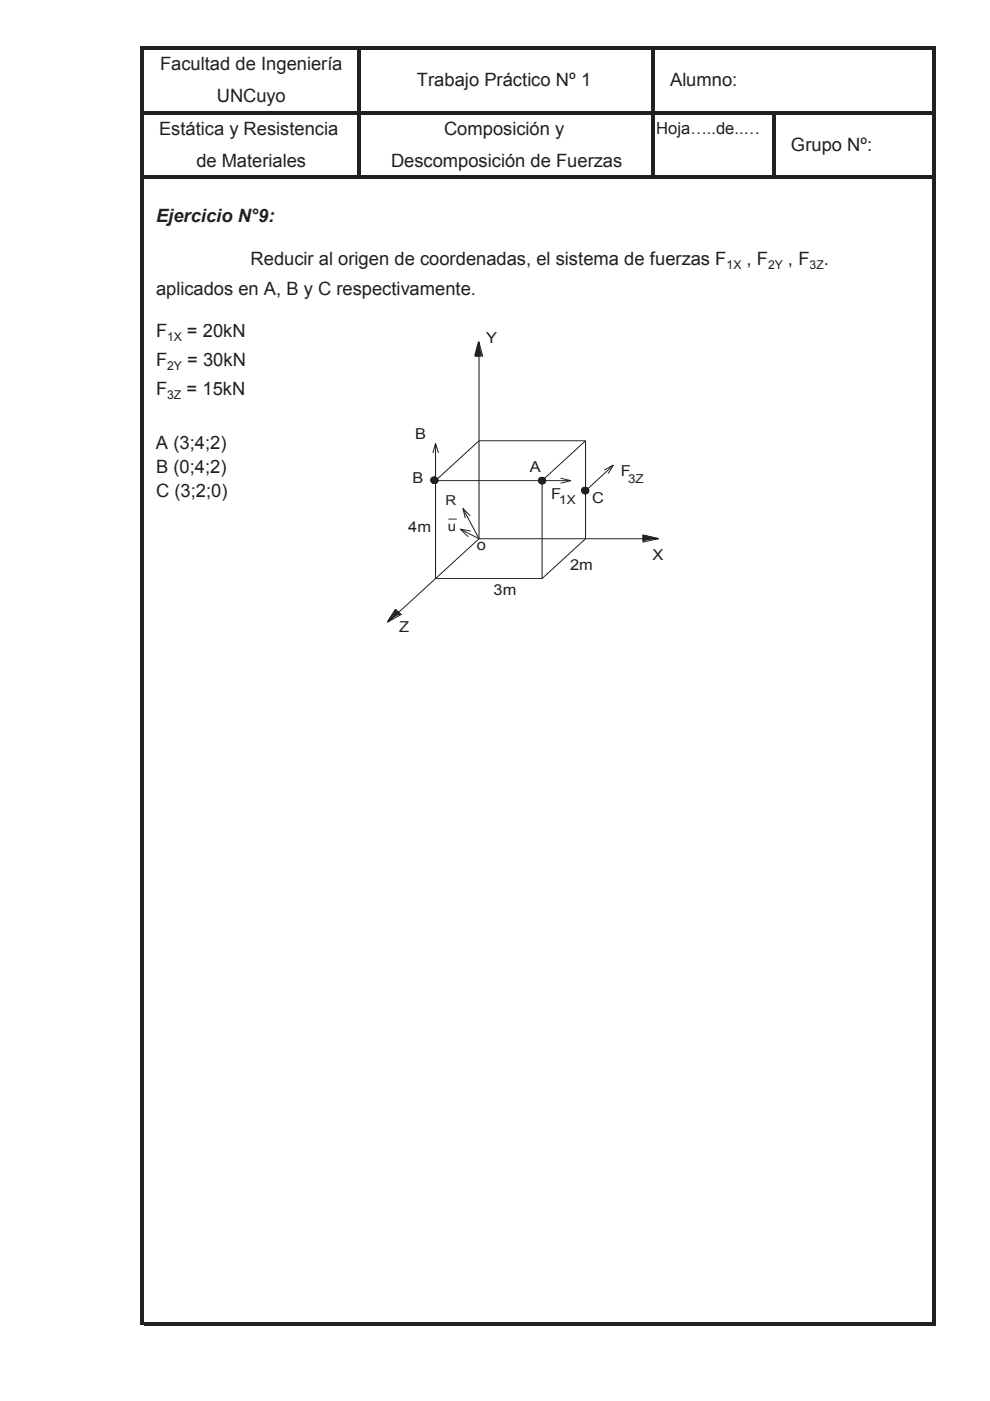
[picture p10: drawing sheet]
<svg xmlns="http://www.w3.org/2000/svg" width="210mm" height="297mm" viewBox="0 0 210 297" stroke-linecap="round" stroke-linejoin="round" font-family="sans-serif">
<defs><g id="words">
<g font-size="3.9" fill="#231f20">
<text x="33.9" y="14.8">Facultad de Ingeniería</text>
<text x="46" y="21.7">UNCuyo</text>
<text x="88.4" y="18.2">Trabajo Práctico Nº 1</text>
<text x="142.1" y="18.2">Alumno:</text>
<text x="33.7" y="28.5">Estática y Resistencia</text>
<text x="94.2" y="28.5">Composición y</text>
<text x="41.6" y="35.4">de Materiales</text>
<text x="82.9" y="35.4">Descomposición de Fuerzas</text>
<text x="167.7" y="32">Grupo Nº:</text>
<text x="33.1" y="47.1">Ejercicio N°9:</text>
<text x="53.1" y="56.2">Reducir al origen de coordenadas, el sistema de fuerzas F</text>
<text x="158.3" y="56.2">, F</text>
<text x="167.1" y="56.2">, F</text>
<text x="174.7" y="56.2">.</text>
<text x="33.1" y="62.4">aplicados en A, B y C respectivamente.</text>
<text x="33.1" y="71.5">F</text>
<text x="39.6" y="71.5">= 20kN</text>
<text x="33.1" y="77.7">F</text>
<text x="39.7" y="77.7">= 30kN</text>
<text x="33.1" y="83.8">F</text>
<text x="39.6" y="83.8">= 15kN</text>
<text x="33.1" y="95.2">A (3;4;2)</text>
<text x="33.1" y="100.3">B (0;4;2)</text>
<text x="33.1" y="105.5">C (3;2;0)</text>
</g>
<text font-size="3.5" fill="#231f20" x="139.1" y="28.4">Hoja…..de..…</text>
<g font-size="3.2" fill="#231f20">
<text x="103.1" y="72.7">Y</text>
<text x="88" y="93">B</text>
<text x="112.3" y="100">A</text>
<text x="131.6" y="100.8">F</text>
<text x="87.5" y="102.5">B</text>
<text x="116.9" y="105.7">F</text>
<text x="125.5" y="106.6">C</text>
<text x="86.6" y="112.8">4m</text>
<text x="101.1" y="116.7">o</text>
<text x="138.3" y="118.7">X</text>
<text x="120.9" y="120.8">2m</text>
<text x="104.7" y="126.2">3m</text>
<text x="84.7" y="134.1">Z</text>
</g>
<g font-size="2.9" fill="#231f20">
<text x="94.4" y="107">R</text>
<text x="94.9" y="112.5">u</text>
</g>
<g font-size="2.6" fill="#231f20">
<text x="154.1" y="56.9">1X</text>
<text x="162.8" y="56.9">2Y</text>
<text x="171.6" y="56.9">3Z</text>
<text x="35.4" y="72.3">1X</text>
<text x="35.4" y="78.4">2Y</text>
<text x="35.4" y="84.6">3Z</text>
<text x="118.6" y="106.8">1X</text>
<text x="133.2" y="102.5">3Z</text>
</g>
</g></defs>
<g fill="#231f20">
<path d="M29.8 9.8h.7v271.2h-.7z" fill-rule="evenodd"/>
<path d="M75.8 10.5h.6v27.4h-.6z" fill-rule="evenodd"/>
<path d="M138.1 10.5h.7v27.4h-.7z" fill-rule="evenodd"/>
<path d="M197.7 10.5h.7v270.5h-.7z" fill-rule="evenodd"/>
<path d="M163.7 24.2h.7v13.7h-.7z" fill-rule="evenodd"/>
<path d="M30.5 9.8h167.9v.7h-167.9z" fill-rule="evenodd"/>
<path d="M30.5 23.5h167.9v.7h-167.9z" fill-rule="evenodd"/>
<path d="M30.5 37.3h167.9v.6h-167.9z" fill-rule="evenodd"/>
<path d="M30.5 280.3h167.9v.7h-167.9z" fill-rule="evenodd"/>
</g>
<path d="M79.3 68.9h62.3v65.9h-62.3z" fill-rule="evenodd" fill="#fff"/>
<path d="M101.6 72.7v41.5M101.6 114.2h38M101.6 114.2l-19.3 17.6" fill="none" stroke="#231f20" stroke-width=".21"/>
<path d="M83.8 129.1l.5 .5h-.9z" fill="#231f20"/>
<path d="M83.9 129.2l.6 .6h-.9z" fill="none" stroke="#231f20" stroke-width=".21"/>
<path d="M83.4 129.6l.4 .6h-.7z" fill="#231f20"/>
<path d="M83.6 129.8l.3 .5h-.7z" fill="none" stroke="#231f20" stroke-width=".21"/>
<path d="M83.4 129.6h.9l-.5 .6z" fill="#231f20"/>
<path d="M83.6 129.8h.9l-.6 .5z" fill="none" stroke="#231f20" stroke-width=".21"/>
<path d="M83.8 130.2l.5-.6 .6 .6z" fill="#231f20"/>
<path d="M83.9 130.3l.6-.5 .6 .5z" fill="none" stroke="#231f20" stroke-width=".21"/>
<path d="M83.1 130.2h.7l-1.7 1.5z" fill="#231f20"/>
<path d="M83.2 130.3h.7l-1.7 1.6z" fill="none" stroke="#231f20" stroke-width=".21"/>
<path d="M82.1 131.7l1.7-1.5h1.1z" fill="#231f20"/>
<path d="M82.2 131.9l1.7-1.6h1.2z" fill="none" stroke="#231f20" stroke-width=".21"/>
<path d="M101.4 72.4v2.9h-.8z" fill="#231f20"/>
<path d="M101.5 72.5v3h-.8z" fill="none" stroke="#231f20" stroke-width=".21"/>
<path d="M101.4 72.4l.8 2.9h-.8z" fill="#231f20"/>
<path d="M100.7 75.5h.8zM101.5 72.5l.8 3h-.8zM101.5 75.5h.8z" fill="none" stroke="#231f20" stroke-width=".21"/>
<path d="M136.2 113.3l3.3 .8h-3.3z" fill="#231f20"/>
<path d="M136.2 114.1h3.3M136.4 113.5l3.2 .7h-3.2zM136.4 114.2h3.2z" fill="none" stroke="#231f20" stroke-width=".21"/>
<path d="M136.2 114.1h3.2l-3.2 .7z" fill="#231f20"/>
<path d="M124.1 93.5v20.7l-9.2 8.5M124.1 93.5h-22.5l-9.3 8.4M124.1 93.5l-9.2 8.4M92.3 101.9v20.8h22.6M92.3 101.9h22.6M114.9 101.9v20.8M136.4 114.2h3.2l-3.2 .7z" fill="none" stroke="#231f20" stroke-width=".21"/>
<path d="M114.6 101.1h.4z" fill="#231f20"/>
<path d="M114.8 101.3h.4z" fill="none" stroke="#231f20" stroke-width=".21"/>
<path d="M114.4 101.2h.8z" fill="#231f20"/>
<path d="M114.6 101.3h.7z" fill="none" stroke="#231f20" stroke-width=".21"/>
<path d="M114.6 101.1l.6 .1z" fill="#231f20"/>
<path d="M114.8 101.3h.5z" fill="none" stroke="#231f20" stroke-width=".21"/>
<path d="M114.3 101.3l.1-.1 .9 .1z" fill="#231f20"/>
<path d="M114.4 101.4l.2-.1 .9 .1z" fill="none" stroke="#231f20" stroke-width=".21"/>
<path d="M114.4 101.2l.9 .1z" fill="#231f20"/>
<path d="M114.6 101.3l.9 .1z" fill="none" stroke="#231f20" stroke-width=".21"/>
<path d="M114.3 101.3l1.2 .1h-1.3z" fill="#231f20"/>
<path d="M114.4 101.4l1.2 .2h-1.3z" fill="none" stroke="#231f20" stroke-width=".21"/>
<path d="M114.3 101.3h1l.2 .1z" fill="#231f20"/>
<path d="M114.4 101.4h1.1l.1 .2z" fill="none" stroke="#231f20" stroke-width=".21"/>
<path d="M114.2 101.4l1.3 .2h-1.4z" fill="#231f20"/>
<path d="M114.3 101.6l1.4 .1h-1.5z" fill="none" stroke="#231f20" stroke-width=".21"/>
<path d="M114.2 101.4h1.3v.2z" fill="#231f20"/>
<path d="M114.3 101.6h1.3l.1 .1z" fill="none" stroke="#231f20" stroke-width=".21"/>
<path d="M114.1 101.6l1.5 .2h-1.5z" fill="#231f20"/>
<path d="M114.2 101.7l1.5 .2h-1.5z" fill="none" stroke="#231f20" stroke-width=".21"/>
<path d="M114.1 101.6h1.4l.1 .2z" fill="#231f20"/>
<path d="M114.2 101.7h1.5v.2z" fill="none" stroke="#231f20" stroke-width=".21"/>
<path d="M114.1 101.8l1.4 .2h-1.4z" fill="#231f20"/>
<path d="M114.2 101.9l1.5 .2h-1.5z" fill="none" stroke="#231f20" stroke-width=".21"/>
<path d="M114.1 101.8h1.5l-.1 .2z" fill="#231f20"/>
<path d="M114.2 101.9h1.5v.2z" fill="none" stroke="#231f20" stroke-width=".21"/>
<path d="M114.1 102l1.4 .1h-1.3z" fill="#231f20"/>
<path d="M114.2 102.1l1.4 .2h-1.3z" fill="none" stroke="#231f20" stroke-width=".21"/>
<path d="M114.1 102h1.4v.1z" fill="#231f20"/>
<path d="M114.2 102.1h1.5l-.1 .2z" fill="none" stroke="#231f20" stroke-width=".21"/>
<path d="M114.2 102.1l1.1 .2h-1z" fill="#231f20"/>
<path d="M114.3 102.3l1.2 .1h-1.1z" fill="none" stroke="#231f20" stroke-width=".21"/>
<path d="M114.2 102.1h1.3l-.2 .2z" fill="#231f20"/>
<path d="M114.3 102.3h1.3l-.1 .1z" fill="none" stroke="#231f20" stroke-width=".21"/>
<path d="M114.3 102.3l.9 .1z" fill="#231f20"/>
<path d="M114.4 102.4l.9 .1z" fill="none" stroke="#231f20" stroke-width=".21"/>
<path d="M114.3 102.3h1l-.1 .1z" fill="#231f20"/>
<path d="M114.4 102.4h1.1l-.2 .1z" fill="none" stroke="#231f20" stroke-width=".21"/>
<path d="M114.4 102.4h.6z" fill="#231f20"/>
<path d="M114.6 102.5l.6 .1z" fill="none" stroke="#231f20" stroke-width=".21"/>
<path d="M114.4 102.4h.8z" fill="#231f20"/>
<path d="M114.6 102.5h.7z" fill="none" stroke="#231f20" stroke-width=".21"/>
<path d="M114.6 102.4h.4z" fill="#231f20"/>
<path d="M114.8 102.6h.4z" fill="none" stroke="#231f20" stroke-width=".21"/>
<path d="M91.8 101h.4z" fill="#231f20"/>
<path d="M91.9 101.2h.4z" fill="none" stroke="#231f20" stroke-width=".21"/>
<path d="M91.6 101.1h.7z" fill="#231f20"/>
<path d="M91.7 101.3h.8z" fill="none" stroke="#231f20" stroke-width=".21"/>
<path d="M91.8 101l.5 .1z" fill="#231f20"/>
<path d="M91.9 101.2l.6 .1z" fill="none" stroke="#231f20" stroke-width=".21"/>
<path d="M91.4 101.2l.2-.1 .9 .1z" fill="#231f20"/>
<path d="M91.6 101.4l.1-.1 .9 .1z" fill="none" stroke="#231f20" stroke-width=".21"/>
<path d="M91.6 101.1l.9 .1z" fill="#231f20"/>
<path d="M91.7 101.3l.9 .1z" fill="none" stroke="#231f20" stroke-width=".21"/>
<path d="M91.4 101.2l1.2 .2h-1.3z" fill="#231f20"/>
<path d="M91.6 101.4l1.2 .1h-1.3z" fill="none" stroke="#231f20" stroke-width=".21"/>
<path d="M91.4 101.2h1.1l.1 .2z" fill="#231f20"/>
<path d="M91.6 101.4h1l.2 .1z" fill="none" stroke="#231f20" stroke-width=".21"/>
<path d="M91.3 101.4l1.4 .1h-1.5z" fill="#231f20"/>
<path d="M91.5 101.5l1.3 .2h-1.4z" fill="none" stroke="#231f20" stroke-width=".21"/>
<path d="M91.3 101.4h1.3l.1 .1z" fill="#231f20"/>
<path d="M91.5 101.5h1.3v.2z" fill="none" stroke="#231f20" stroke-width=".21"/>
<path d="M91.2 101.5l1.5 .2h-1.5z" fill="#231f20"/>
<path d="M91.4 101.7l1.5 .1h-1.5z" fill="none" stroke="#231f20" stroke-width=".21"/>
<path d="M91.2 101.5h1.5v.2z" fill="#231f20"/>
<path d="M91.4 101.7h1.4l.1 .1z" fill="none" stroke="#231f20" stroke-width=".21"/>
<path d="M91.2 101.7l1.5 .2h-1.5z" fill="#231f20"/>
<path d="M91.4 101.8l1.4 .2h-1.4z" fill="none" stroke="#231f20" stroke-width=".21"/>
<path d="M91.2 101.7h1.5v.2z" fill="#231f20"/>
<path d="M91.4 101.8h1.5l-.1 .2z" fill="none" stroke="#231f20" stroke-width=".21"/>
<path d="M91.2 101.9l1.4 .1h-1.3z" fill="#231f20"/>
<path d="M91.4 102l1.4 .2h-1.3z" fill="none" stroke="#231f20" stroke-width=".21"/>
<path d="M91.2 101.9h1.5l-.1 .1z" fill="#231f20"/>
<path d="M91.4 102h1.4v.2z" fill="none" stroke="#231f20" stroke-width=".21"/>
<path d="M91.3 102l1.2 .2h-1.1z" fill="#231f20"/>
<path d="M91.5 102.2l1.1 .1h-1z" fill="none" stroke="#231f20" stroke-width=".21"/>
<path d="M91.3 102h1.3l-.1 .2z" fill="#231f20"/>
<path d="M91.5 102.2h1.3l-.2 .1z" fill="none" stroke="#231f20" stroke-width=".21"/>
<path d="M91.4 102.2l.9 .1z" fill="#231f20"/>
<path d="M91.6 102.3l.9 .1z" fill="none" stroke="#231f20" stroke-width=".21"/>
<path d="M91.4 102.2h1.1l-.2 .1z" fill="#231f20"/>
<path d="M91.6 102.3h1l-.1 .1z" fill="none" stroke="#231f20" stroke-width=".21"/>
<path d="M91.6 102.3l.6 .1z" fill="#231f20"/>
<path d="M91.7 102.4l.6 .1z" fill="none" stroke="#231f20" stroke-width=".21"/>
<path d="M91.6 102.3h.7z" fill="#231f20"/>
<path d="M91.7 102.4h.8z" fill="none" stroke="#231f20" stroke-width=".21"/>
<path d="M91.8 102.4h.4z" fill="#231f20"/>
<path d="M91.9 102.5h.4z" fill="none" stroke="#231f20" stroke-width=".21"/>
<path d="M123.7 103.2h.4z" fill="#231f20"/>
<path d="M123.9 103.4h.4z" fill="none" stroke="#231f20" stroke-width=".21"/>
<path d="M123.6 103.3h.7z" fill="#231f20"/>
<path d="M123.7 103.4h.8z" fill="none" stroke="#231f20" stroke-width=".21"/>
<path d="M123.7 103.2l.6 .1z" fill="#231f20"/>
<path d="M123.9 103.4h.6z" fill="none" stroke="#231f20" stroke-width=".21"/>
<path d="M123.4 103.4l.2-.1 .9 .1z" fill="#231f20"/>
<path d="M123.6 103.5l.1-.1 .9 .1z" fill="none" stroke="#231f20" stroke-width=".21"/>
<path d="M123.6 103.3l.9 .1z" fill="#231f20"/>
<path d="M123.7 103.4l.9 .1z" fill="none" stroke="#231f20" stroke-width=".21"/>
<path d="M123.4 103.4l1.2 .1h-1.3z" fill="#231f20"/>
<path d="M123.6 103.5l1.1 .2h-1.3z" fill="none" stroke="#231f20" stroke-width=".21"/>
<path d="M123.4 103.4h1.1l.1 .1z" fill="#231f20"/>
<path d="M123.6 103.5h1l.1 .2z" fill="none" stroke="#231f20" stroke-width=".21"/>
<path d="M123.3 103.5l1.4 .2h-1.5z" fill="#231f20"/>
<path d="M123.4 103.7l1.4 .1h-1.4z" fill="none" stroke="#231f20" stroke-width=".21"/>
<path d="M123.3 103.5h1.3l.1 .2z" fill="#231f20"/>
<path d="M123.4 103.7h1.3l.1 .1z" fill="none" stroke="#231f20" stroke-width=".21"/>
<path d="M123.2 103.7l1.5 .2h-1.5z" fill="#231f20"/>
<path d="M123.4 103.8l1.4 .2h-1.5z" fill="none" stroke="#231f20" stroke-width=".21"/>
<path d="M123.2 103.7h1.5v.2z" fill="#231f20"/>
<path d="M123.4 103.8h1.4v.2z" fill="none" stroke="#231f20" stroke-width=".21"/>
<path d="M123.2 103.9l1.5 .2h-1.5z" fill="#231f20"/>
<path d="M123.3 104l1.5 .2h-1.4z" fill="none" stroke="#231f20" stroke-width=".21"/>
<path d="M123.2 103.9h1.5v.2z" fill="#231f20"/>
<path d="M123.3 104h1.5v.2z" fill="none" stroke="#231f20" stroke-width=".21"/>
<path d="M123.2 104.1l1.4 .1h-1.3z" fill="#231f20"/>
<path d="M123.4 104.2l1.3 .2h-1.3z" fill="none" stroke="#231f20" stroke-width=".21"/>
<path d="M123.2 104.1h1.5l-.1 .1z" fill="#231f20"/>
<path d="M123.4 104.2h1.4l-.1 .2z" fill="none" stroke="#231f20" stroke-width=".21"/>
<path d="M123.3 104.2l1.2 .2h-1.1z" fill="#231f20"/>
<path d="M123.4 104.4l1.2 .1h-1z" fill="none" stroke="#231f20" stroke-width=".21"/>
<path d="M123.3 104.2h1.3l-.1 .2z" fill="#231f20"/>
<path d="M123.4 104.4h1.3l-.1 .1z" fill="none" stroke="#231f20" stroke-width=".21"/>
<path d="M123.4 104.4l.9 .1z" fill="#231f20"/>
<path d="M123.6 104.5l.9 .1z" fill="none" stroke="#231f20" stroke-width=".21"/>
<path d="M123.4 104.4h1.1l-.2 .1z" fill="#231f20"/>
<path d="M123.6 104.5h1l-.1 .1z" fill="none" stroke="#231f20" stroke-width=".21"/>
<path d="M123.6 104.5h.5z" fill="#231f20"/>
<path d="M123.7 104.6l.6 .1z" fill="none" stroke="#231f20" stroke-width=".21"/>
<path d="M123.6 104.5h.7z" fill="#231f20"/>
<path d="M123.7 104.6h.8z" fill="none" stroke="#231f20" stroke-width=".21"/>
<path d="M123.7 104.5h.4z" fill="#231f20"/>
<g fill="none" stroke="#231f20" stroke-width=".21">
<path d="M92.3 94v7.9M92.3 94l-.5 2M92.3 94l.7 2M130.1 98.6l-5.9 5.4M130.1 98.6l-2 1.1M130.1 98.6l-1.2 1.8M95.1 110.1h1.7M97.6 112.2l1.7 1.6M97.6 112.2l2.2 .4M98.2 107.8l3.4 6.4-4-2M98.2 107.8l.5 2M98.2 107.8l1.5 1.6"/>
<path d="M114.9 101.9h6.2M118.8 101.4l2.3 .5M121.1 101.9l-2.3 .6M123.9 104.7h.4z"/>
</g>
<use href="#words"/>
</svg>
